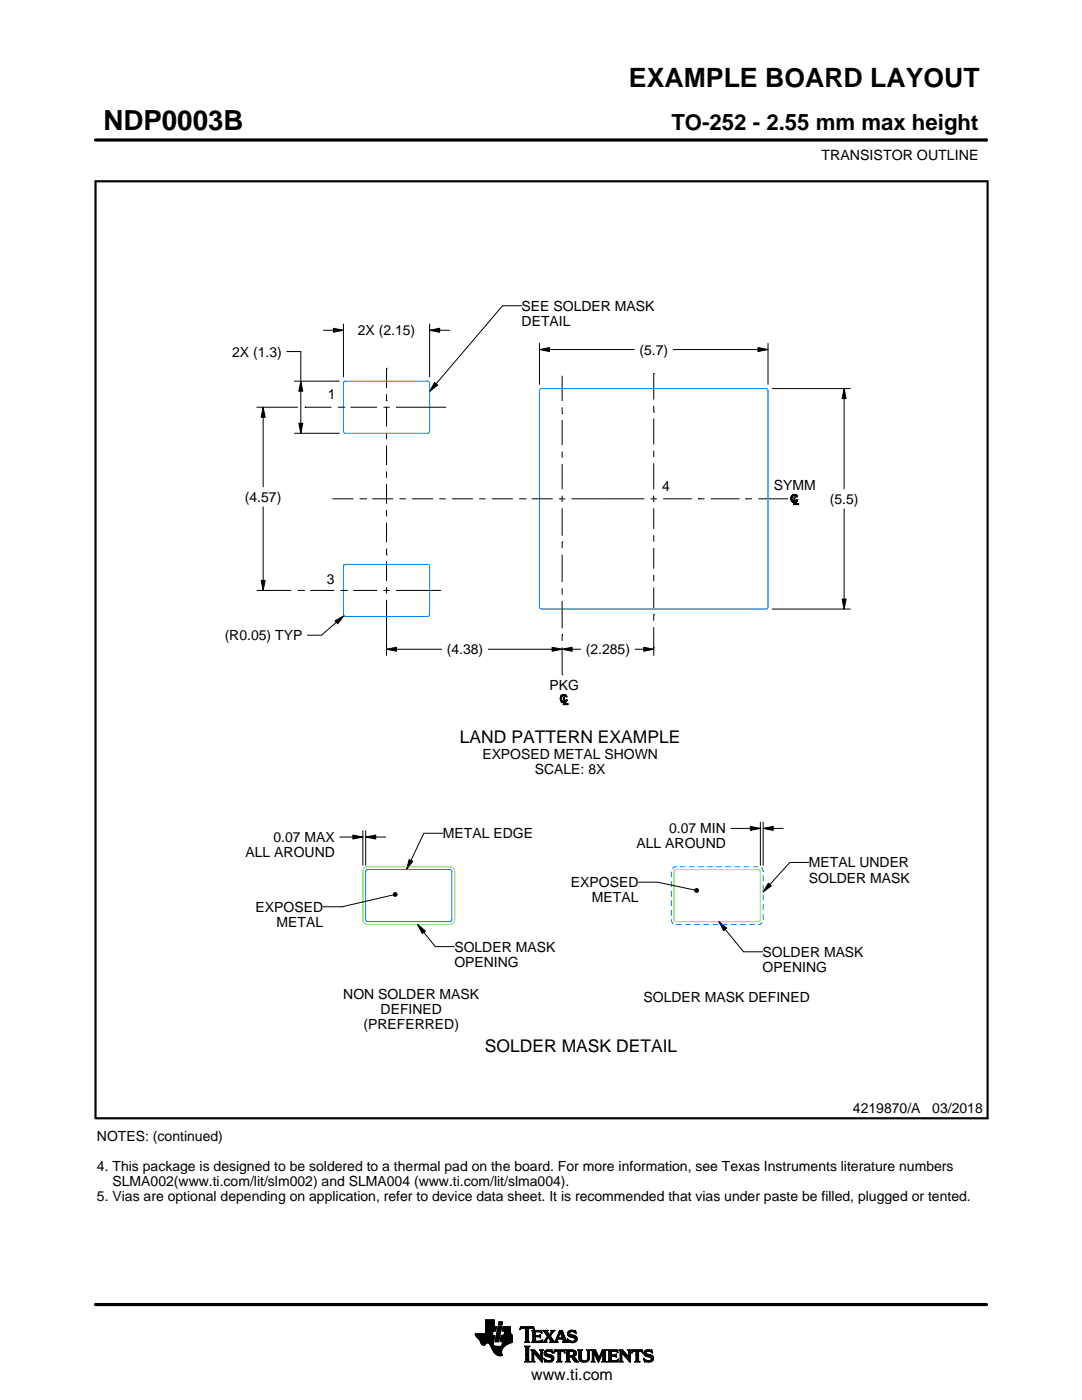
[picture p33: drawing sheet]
<svg xmlns="http://www.w3.org/2000/svg" width="216mm" height="279mm" viewBox="0 0 216 279" stroke-linecap="round" stroke-linejoin="round" font-family="sans-serif">
<defs><g id="words">
<text font-size="5.5" x="20.6" y="26">NDP0003B</text>
<text font-size="5.3" x="125.5" y="17.4">EXAMPLE BOARD LAYOUT</text>
<text font-size="4.4" x="134" y="26">TO-252 - 2.55 mm max height</text>
<g font-size="3.5">
<text x="91.8" y="148.3">LAND PATTERN EXAMPLE</text>
<text x="96.8" y="209.9">SOLDER MASK DETAIL</text>
</g>
<text font-size="3.2" x="106" y="275.3">www.ti.com</text>
<g font-size="2.8">
<text x="163.9" y="32">TRANSISTOR OUTLINE</text>
<text x="104.1" y="62">SEE SOLDER MASK</text>
<text x="104.1" y="65">DETAIL</text>
<text x="46.3" y="71.2">2X (1.3)</text>
<text x="71.4" y="66.9">2X (2.15)</text>
<text x="127.6" y="70.8">(5.7)</text>
<text x="65.4" y="79.7">1</text>
<text x="48.9" y="100.2">(4.57)</text>
<text x="132.1" y="97.9">4</text>
<text x="154.4" y="97.7">SYMM</text>
<text x="165.6" y="100.6">(5.5)</text>
<text x="65.2" y="116.6">3</text>
<text x="44.8" y="127.8">(R0.05) TYP</text>
<text x="89.1" y="130.6">(4.38)</text>
<text x="116.9" y="130.6">(2.285)</text>
<text x="109.6" y="137.6">PKG</text>
<text x="96.2" y="151.4">EXPOSED METAL SHOWN</text>
<text x="106.7" y="154.4">SCALE: 8X</text>
<text x="88.4" y="167.3">METAL EDGE</text>
<text x="133.5" y="166.3">0.07 MIN</text>
<text x="49" y="171">ALL AROUND</text>
<text x="54.6" y="168">0.07 MAX</text>
<text x="127" y="169.3">ALL AROUND</text>
<text x="161.4" y="173.1">METAL UNDER</text>
<text x="113.9" y="177.1">EXPOSED</text>
<text x="161.4" y="176.1">SOLDER MASK</text>
<text x="51" y="182">EXPOSED</text>
<text x="55.2" y="185">METAL</text>
<text x="118.1" y="180.1">METAL</text>
<text x="90.7" y="189.9">SOLDER MASK</text>
<text x="152.2" y="191">SOLDER MASK</text>
<text x="90.7" y="192.9">OPENING</text>
<text x="152.2" y="194">OPENING</text>
<text x="68.5" y="199.3">NON SOLDER MASK</text>
<text x="75.9" y="202.3">DEFINED</text>
<text x="128.4" y="200">SOLDER MASK DEFINED</text>
<text x="72.5" y="205.3">(PREFERRED)</text>
<text x="19.3" y="227.7">NOTES: (continued)</text>
<text x="170.2" y="222.2">4219870/A</text>
<text x="186" y="222.2">03/2018</text>
<text x="19.3" y="233.7">4. This package is designed to be soldered to a thermal pad on the board. For more information, see Texas Instruments literature numbers</text>
<text x="19.3" y="239.7">5. Vias are optional depending on application, refer to device data sheet. It is recommended that vias under paste be filled, plugged or tented.</text>
<text x="22.5" y="236.7">SLMA002(www.ti.com/lit/slm002) and SLMA004 (www.ti.com/lit/slma004).</text>
</g>
</g></defs>
<g fill="none" stroke="#000" stroke-width=".2">
<path d="M19.1 27.9h177.7M196.8 27.7v.5M57.2 70.2h2.8v16.3M58.8 76.1h8.9M60 76.1l.4 2h-.8zM64.5 65.9h4M66.5 65.5l2 .4-2 .4zM68.5 64.7v10.5M77.1 79.9h.1M77.1 73.5h.1M77.1 73.5v3.9M77.1 78.7v1.2"/>
<path d="M85.7 65.9l2-.4v.8zM85.7 64.7v10.5M85.7 65.9h4M86.7 76.3l.6 .5-1.6 1.3zM104.1 61h-3.8l-14.6 17.1M107.6 69.8l2-.4v.8zM107.6 68.5v8.2M107.6 69.8h19M112.2 75v5M130.4 74.5h.1M130.4 74.5v5.2M134.3 69.8h18.9"/>
<path d="M151.2 69.4l2 .4-2 .4zM153.2 68.5v8.2M154.1 77.6h15.6M168.4 77.6l.4 2h-.8zM168.4 77.6v20M51.3 81.3h8.1M52.5 81.3l.4 2h-.8zM52.5 81.3v15.9M58.8 86.5h8.9M59.6 84.5h.8l-.4 2zM60.8 81.3h.1M60.8 81.3h5.3"/>
<path d="M66.3 99.6h4.2M67.4 81.3h1.3M68.7 81.3h.1M69.9 81.3h5.3M71.8 99.6h1.2M73 99.6h.1M74.3 99.6h4.2M76.5 81.3h1.3M77.1 81.2v3.9M77.1 86.4v1.2M77.1 88.9v3.9M77.1 94.1v1.3"/>
<path d="M77.1 96.6v3.9M79 81.3h10M79.7 99.6h1.3M82.2 99.6h4.2M87.7 99.6h1.2M90.2 99.6h4.2M95.6 99.6h1.3M98.1 99.6h4.2M103.6 99.6h1.2M104.8 99.6h.1M106.1 99.6h4.2M111.5 99.6h1.3"/>
<path d="M112.2 82.5h.1M112.2 81.3v1.2M112.2 83.8v5M112.2 90.1v1.3M112.2 92.6v5.1M112.2 98.9v1.3M114.1 99.6h14.5M129.8 99.6h1.3M130.4 82.2h.1M130.4 81v1.2M130.4 83.5v5.2M130.4 90v1.2"/>
<path d="M130.4 92.5v5.2M130.4 98.9v1.3M132.3 99.6h5.8M139.3 99.6h.1M139.3 99.6h1.3M141.8 99.6h5.7M148.8 99.6h.1M148.8 99.6h1.3M151.3 99.6h5.7M157 99.6h.1M157.8 99.5h.2zM157.8 99.6h.2z"/>
<path d="M157.8 99.5l.2-.1zM157.8 99.6l.2-.1v.1zM157.8 99.4l.2-.1zM157.8 99.7l.2-.1 .1 .1zM157.8 99.7h.3zM157.8 99.4h.2l-.2 .1zM157.8 99.2h.3zM157.8 99.2l.2 .1-.2 .1zM157.9 99.8h.2zM157.9 99.2h.2zM157.9 99.2l.2-.1zM157.9 99.8l.2-.1v.1z"/>
<path d="M157.9 99.9h.2zM157.9 99.1l.3-.1zM157.9 99.1h.2l-.2 .1zM157.9 100h.3zM158 99l.3-.1zM158 99h.2zM158 98.9h.5zM158 98.9h.3zM158 98.9h.4zM158.1 98.8h.8zM158.2 98.8h.6zM158.2 98.8h.7z"/>
<path d="M158.2 98.7h.6zM158.3 98.7h.5zM158.3 98.7h.4zM158.4 99.2h.2l-.2 .9zM158.4 98.7h.3zM158.5 98.9l.4-.1zM158.6 98.9h.4zM158.6 99.2v.9h-.2zM158.7 98.9h.3zM158.8 98.9h.3zM158.8 99h.3zM158.9 99.9l.2 .1z"/>
<path d="M158.9 99h.2zM158.9 99.9h.2zM158.9 99.1h.2zM158.9 99.9l.3-.1zM159 99.8h.2zM159 99.7l.2 .1zM51.3 117.8h6.8M52.1 115.8h.8l-.4 2zM52.5 101.2v16.6M53.3 117.8h.1M59.4 117.8h1.2M60.6 117.8h.1"/>
<path d="M61.9 117.8h4.8M67.9 117.8h1.3M69.2 117.8h.1M70.5 117.8h4.7M76.5 117.8h1.3M77.1 110.8h.1M77.1 101.8v1.3M77.1 104.3v3.9M77.1 109.5v1.3M77.1 112v3.9M77.1 117.2v1.3M77.1 119.7v11.1"/>
<path d="M79 117.8h9M112.2 108.2h.1M112.2 101.4v5.5M112.2 108.2v1.2M112.2 110.7v5.5M112.2 117.4v1.3M112.2 119.9v5.5M130.4 101.4v4.2M130.4 106.8v1.3M130.4 109.3v4.2M130.4 114.7v1.3M130.4 117.3v4.1"/>
<path d="M158 100h.3zM158 100.1h.3zM158.1 100.2l.9-.1zM158.1 100.2h.8zM158.1 100.2l.3-.1zM158.1 100.2l.5-.1zM158.2 100.2h.7zM158.2 100.2h.6zM158.3 100.3l.5-.1zM158.3 100.3h.4zM158.4 100.3h.3zM158.4 100.7l1-.2v.2z"/>
<path d="M158.4 100.7l.2-.2h.8zM158.4 100.3h.2l-.2 .4zM158.6 100.1h.4zM158.6 100.3v.2l-.2 .2zM158.7 100.1h.3zM158.7 100.1l.4-.1zM158.8 100h.3zM168 119.6h.8l-.4 2zM168.4 101.6v20M66.8 123.9l1.8-1-1.2 1.6zM68.6 122.9l-4.5 3.9h-2.8M77.1 129.6l2-.4v.8z"/>
<path d="M77.1 129.6h11M97.4 129.6h18.5M110.2 129.2l2 .4-2 .4zM111.8 139.4h.2zM111.8 139.5h.2zM111.8 139.4l.2-.1zM111.8 139.5l.2-.1v.1zM111.8 139.3l.2-.1zM111.8 139.6l.2-.1v.2zM111.8 139.6l.2 .1zM111.8 139.3h.2l-.2 .1zM111.8 139.7h.2z"/>
<path d="M111.8 139.2l.2-.1zM111.8 139.2h.2l-.2 .1zM111.8 139.7l.3 .1zM111.8 139.1h.2zM111.8 139.1h.3zM111.8 139.7h.2l.1 .1zM111.8 139.1l.3-.1zM111.9 139.8h.2zM111.9 139l.3-.1zM111.9 139h.2zM111.9 139h.2l-.3 .1zM111.9 139.9h.3z"/>
<path d="M111.9 138.9l.4-.1zM111.9 138.9h.3zM112 139.9l.2 .1zM112 138.8h.4zM112 138.8h.3zM112.1 138.8l.8-.1zM112.1 138.7h.7zM112.1 138.7h.8zM112.2 129.6l2-.4v.8zM112.2 126.7h.1M112.2 134.6h.1M112.2 126.7v1.2"/>
<path d="M112.2 129.2v5.4M112.2 138.7h.6zM112.2 138.7l.5-.1zM112.3 138.6h.4zM112.3 138.6h.3zM112.4 139.1h.2l-.2 .9zM112.4 138.6h.2zM112.4 138.8l.5-.1zM112.5 138.8l.4-.1zM112.6 138.8h.4zM112.6 139.1v.9h-.2zM112.7 138.8h.3z"/>
<path d="M112.7 140l.4-.1zM112.8 138.9h.2zM112.8 140l.3-.1zM112.8 138.9l.3 .1zM112.9 139.9h.2zM112.9 139h.2zM112.9 139.9l.2-.1zM112.9 139l.2 .1zM112.9 139.8h.2zM112.9 139.8l.3-.1zM112.9 139.7h.3zM113 139.6l.2 .1z"/>
<path d="M126.7 129.6h3.7M128.4 129.2l2 .4-2 .4zM130.4 122.6h.1M130.4 129.3h.1M130.4 122.6v1.3M130.4 125.2v5.6M154.1 121.6h15.6M112 140h.3zM112.1 140.1h.9zM112.1 140.1h.8zM112.1 140.1l.3-.1zM112.1 140.1l.5-.1z"/>
<path d="M112.2 140.1h.7zM112.2 140.1l.6 .1zM112.3 140.2h.5zM112.3 140.2h.4zM112.4 140.2h.3zM112.4 140.6l1-.1v.1zM112.4 140.6l.2-.1h.8zM112.4 140.2h.2l-.2 .4zM112.6 140h.4zM112.6 140.2v.3l-.2 .1zM112.7 140h.3zM67.8 167h4.6"/>
<path d="M70.4 166.6l2 .4-2 .4zM72.4 165.8v6.9M73 167l2-.4v.8zM73 165.8v6.9M73 167h4M78.5 178.6l-10.2 2.4h-3.8M78.5 178.3l.3-.2 .3 .1 .2 .3-.2 .3-.3 .1-.3-.2zM81.6 171.6l.8 .3-1.3 1.6zM88.4 166.3h-3.8l-3.5 7.2M127.4 176.1h3.8l7.4 1.5M138.6 177.5l.3-.2 .4 .1 .1 .3-.1 .3-.4 .1-.3-.2zM145.8 165.3h5.9"/>
<path d="M149.7 164.9l2 .4-2 .4zM151.7 164.1v8.6M152.3 165.3l2-.4v.8zM152.3 164.1v8.6M152.3 165.3h4M153.3 176.3l.6 .5-1.6 1.2zM161.4 172.1h-3.8l-5.3 5.9M83.3 184.5l1.6 1.3-.6 .5zM83.3 184.5l3.6 4.4h3.8M143.4 183.9l1.6 1.3-.6 .5zM143.4 183.9l5 6.1h3.8M94.8 266.2h3.5"/>
<path d="M94.8 266.3h3.5M94.9 266.4h3.3M94.9 266.5h3.8l-.2 1.2M94.9 266.5h3.8M95 266.6h3.7M95 266.7h3.7M95.1 266.8h3.6M95.2 266.9h3.4M95.3 267h3.3M95.4 267.1h3.2M95.5 267.2h3.1M95.6 267.3h3"/>
<path d="M95.7 267.4h2.8M95.7 267.5h2.8M95.8 267.6h2.7M95.8 267.7h2.7M95.9 267.8h2.6M95.9 267.9h2.5M95.9 268h2.5M96 268h1.1M96 268.1h1M96.1 268.2h.8M96.1 268.3h.7M96.2 268.4h.6"/>
<path d="M96.3 268.4h.4M96.9 266.1h1.4M96.9 266h1.4M96.9 265.9h1.4M96.9 265.8h1.5M96.9 265.7h1.5M96.9 264.7l2.2 .1-.2 .9h-.5l-.2 .8M96.9 265.6h2M96.9 265.5h2M96.9 265.4h2M96.9 265.3h2.1M96.9 265.2h2.1"/>
<path d="M96.9 265.1h2.1M96.9 265h2.1M96.9 264.9h2.1M96.9 264.8h2.2M96.9 264.6h1.7M96.9 264.5h1.7M96.9 264.4h1.7M96.9 264.3h1.7M96.9 264.2h1.7M96.9 264.1h1.7M96.9 264h1.7M96.9 263.9h1.7"/>
<path d="M96.9 263.8h1.7M96.9 263.7h1.7M96.9 263.6h1.7M96.9 263.5h1.7M96.9 263.4h1.7M97.5 268h.9M97.6 268.1h.8M97.7 268.2h.7M97.7 268.3h.7M97.8 268.4h.6M97.9 268.5h.6M97.9 268.6h.7"/>
<path d="M98 268.7h1.1M98 268.8h2.6M98 268.8h2.5M98.1 268.9h2.3M98.1 269h2.3M98.1 269.1h2.2M98.2 269.2h2.1M98.2 269.2h2M98.2 269.3h2M98.3 269.4h1.9M98.3 269.5h1.8M98.4 269.6h1.7"/>
<path d="M98.4 268v.4l.3 .2 2 .1M98.5 269.7h1.6M98.5 267.7l-.1 .3M98.5 269.8h1.6M98.6 269.9h1.5M98.6 264.8v-1.4h-1.7v2.8h-2.1l.1 .3 .7 .8 .7 1.1 .3 .1 .6-.5 .4 .1 1 1.8 .8 .6h.8l-.1-1 .8-1M98.6 270h1.5M98.7 270h1.4M98.8 270.1h1.3M98.8 267.7h.7M98.8 267.6h.7M98.8 267.5h.7"/>
<path d="M98.9 270.2h1.2M98.9 267.4h.7M98.9 267.3h.7M98.9 267.2h.7M98.9 267.1h.7M98.9 267h.7M98.9 270.3h1.3M99 266.9h.6M99 266.9h.7M99 266.8h.7M99 266.7h.7M99 266.6h.7"/>
<path d="M99 266.5h.7M99.1 270.4h1.1M99.1 266.4h.7M99.1 266.3h.7M99.1 266.2h.7M99.1 266.1h.7M99.1 266h.7M99.2 265.9h.7M99.2 265.8h.7M99.2 270.4h1M99.2 265.7h.7M99.2 265.6h.7"/>
<path d="M99.2 265.5h.7M99.3 265.4h.6M99.3 265.4h.7M99.3 265.3h.7M99.3 265.2h.7M99.3 265.1h.7M99.3 265h.7M99.4 270.5h.8M99.4 264.9h.7M99.4 264.8h.7M99.4 264.8h.7l-.6 3h-.7zM99.4 264.5l.2-.7h.7l-.2 .7h-.7"/>
<path d="M99.5 264.4h.6M99.5 264.3h.7M99.5 264.2h.7M99.5 264.1h.7M99.5 264h.7M99.5 263.9h.7M99.6 263.8h.7M99.8 270.6h.1M99.8 267.7h2.4M99.8 267.6h2.4M99.8 267.5h2.4M99.9 267.4h2.3"/>
<path d="M99.9 267.3h2.3M99.9 267.2h2.3M99.9 267.1h2.3M99.9 267h2.3M99.9 266.9h2.3M100 266.9h2.2M100 266.8h2.2M100 266.7h2.2M100 266.6h2.2M100 266.5h2.2M100.1 268.6h.7M100.2 268.5h.7"/>
<path d="M100.2 268.4h.8M100.2 268.4h.9M100.2 268.3h1M100.2 268.2h1.2M100.2 265.6h1.6M100.2 268.1h1.4M100.2 265.5h1.6M100.2 268h1.6M100.3 265.4h1.5M100.3 268h1.7M100.3 267.9h1.9M100.3 265.3h1.5"/>
<path d="M100.3 267.8h1.9M100.3 265.2h1.5M100.3 265.1h1.5M100.3 265h1.5M100.4 264.9h1.4M100.4 264.8h1.4M100.6 266.5l.1-.8h-.5l.2-.9h1.4l.1 1.1 .3 .6v1.4l-1.3 .6M100.6 266.4h1.5M100.6 266.3h1.4M100.6 266.2h1.4M100.6 266.1h1.3M100.7 266h1.2"/>
<path d="M100.7 265.9h1.2M100.7 265.8h1.1M100.7 265.7h1.1M102.2 266.5h-2.2l-.2 1.1 .5 .2-.2 .9M103.7 265.3h.1M103.8 265.2h.2M103.8 265h2.8M103.8 264.9h2.7M103.9 264.8h2.6M104.7 267.8h1M104.7 271.8h1.1M104.7 268.7h1"/>
<path d="M104.8 267.7h.7M104.8 271.7h.8M104.9 265.2h.6M104.9 268.9h.6M104.9 267.6h.6M104.9 267.5l-.2 .3M104.9 267.5h.6M104.9 267.4h.6M104.9 267.3h.6M104.9 267.2h.6M104.9 267.1h.6M104.9 267h.6"/>
<path d="M104.9 266.8h.6M104.9 266.7h.6M104.9 266.6h.6M104.9 266.5h.6M104.9 266.4h.6M104.9 266.3h.6M104.9 266.2h.6M104.9 266.1h.6M104.9 265.9h.6M104.9 265.8h.6M104.9 265.7h.6M104.9 265.6h.6"/>
<path d="M104.9 265.5h.6M104.9 265.4h.6M104.9 265.3h.6M104.9 271.5h.6M104.9 269h.6M104.9 271.4h.6M104.9 271.4v-2.4l-.2-.4h1.1l-.3 .4v2.4M104.9 271.4l-.2 .4h1.1l-.3-.4M104.9 271.3h.6M104.9 271.2h.6M104.9 271.1h.6M104.9 271h.6"/>
<path d="M104.9 270.9h.6M104.9 270.8h.6M104.9 270.6h.6M104.9 270.5h.6M104.9 270.4h.6M104.9 270.3h.6M104.9 270.2h.6M104.9 270.1h.6M104.9 270h.6M104.9 269.9h.6M104.9 269.8h.6M104.9 269.6h.6"/>
<path d="M104.9 269.5h.6M104.9 269.4h.6M104.9 269.3h.6M104.9 269.2h.6M104.9 269.1h.6M105.5 267.5l.2 .3M105.5 267.5v-2.3l.7-.1 .4 .3-.1-.6h-2.6l-.1 .6 .4-.3 .7 .1v2.3M105.7 267.8h-1M105.9 271.8h.8M105.9 269.4h.8M106.1 269.5h.7M106.1 267.8h2"/>
<path d="M106.1 271.7h.5M106.2 269.6h.7M106.2 271.5h.3M106.2 265.6h1.8M106.2 269.8h.8M106.2 271.4h.3M106.2 271.4l-.3 .4h.8l-.2-.4M106.2 271.3h.3M106.2 271.2h.3M106.2 271.1h.3M106.2 271h.3M106.2 270.9h.3"/>
<path d="M106.2 270.8h.3M106.2 270.6h.3M106.2 270.5h.3M106.2 270.4h.3M106.2 270.3h.3M106.2 270.2h.3M106.2 270.1h.3M106.2 270h1M106.2 269.9h.9M106.2 269.8v1.6M106.2 269.8l-.3-.4h.8l1.2 1.4M106.3 267.7h1.8"/>
<path d="M106.3 265.7h1.8M106.3 267.6h.6M106.3 265.8h.6M106.3 267.5l-.2 .3M106.3 267.5h.5M106.3 267.4h.5M106.3 267.3h.5M106.3 267.2h.5M106.3 267.1h.5M106.3 267h.5M106.3 266.8h.5M106.3 266.7h1.6"/>
<path d="M106.3 266.6h1.6M106.3 266.5h.5M106.3 266.4h.5M106.3 266.3h.5M106.3 266.2h.5M106.3 266.1h.5M106.3 265.9h.5M106.4 265.2h.2M106.5 270h.1M106.5 270v1.4M106.5 265.3h.1M106.6 270.1h.7"/>
<path d="M106.7 270.2h.7M106.8 270.3h.7M106.8 265.9l.2-.1h.6l.6 .2-.2-.5h-1.9l.2 .3v1.7M106.8 265.9v.6h.8l.3-.2v.7M106.9 270.4h.7M107 270.5h.7M107.1 270.6h.7M107.2 270.8h1M107.3 270.9h.9M107.4 271h.8M107.5 271.1h.7M107.6 271.2h.6"/>
<path d="M107.6 266.5h.3M107.7 271.3h.5M107.7 269.4h.7M107.7 266.8h.2M107.7 267.6h.5M107.8 266.4h.1M107.8 271.4h.4M107.8 267h.1M107.8 265.8h.3M107.8 269.5h.5M107.9 271.5h.3M107.9 269.6h.3"/>
<path d="M107.9 267l-.3-.2h-.8l.1 .8h.9l.5-.2M107.9 269.8h.3M107.9 270.6h.3M107.9 270.5h.3M107.9 270.4h.3M107.9 270.3h.3M107.9 270.2h.3M107.9 270.1h.3M107.9 270h.3M107.9 269.9h.3M107.9 269.8v1M107.9 269.8l-.2-.4h.7l-.2 .4"/>
<path d="M108 271.7h.2M108 265.9h.1M108 267.5h.2M108.1 271.8h.1M108.1 266.1h.1M108.2 267.4h.1M108.2 269.8v2.1l-1.7-1.9M108.2 267.8h.9M108.3 267.4l-.2 .5-2-.1M108.3 265.6h1M108.5 267.7h.5M108.5 271.1l.8 .4h.5l.2-.1-.1-.4-1-.4-.3-.3 .1-.7 .7-.2 .6 .1 .2-.1 .1 .6-.9-.3-.3 .1-.1 .3 1.3 .4 .2 .6"/>
<path d="M108.5 271.1h.1M108.5 265.7h.7M108.5 271.2h.2M108.6 271.3h.2M108.6 270.1h.4M108.6 270h.4M108.6 270.2h.6M108.6 267.6h.4M108.6 271.4h.4M108.6 269.9h.4M108.6 270.3h1M108.6 265.8h.7"/>
<path d="M108.6 271.5h.8M108.6 269.8h.5M108.7 271.7h1.5M108.7 270.4h1.3M108.7 267.5h.3M108.7 271.8h.1M108.7 265.9h.6M108.7 269.6h1.5M108.8 267.4h.3M108.8 270.5h1.5M108.8 266.1h.6M108.8 269.5h1.4"/>
<path d="M108.8 267.3h.4M108.9 266.2h.6M108.9 267.2h.4M108.9 266.3h.6M108.9 270.6h1.5M109 267.1h.3M109 266.4h1M109.1 271.8h.9M109.1 269.4h.7M109.1 267h.9M109.1 266.5h.8M109.1 267.8h-.9"/>
<path d="M109.2 266.8h.8M109.2 266.6h.6M109.2 266.7h.7M109.2 266.7l-.6 .9-.4 .2M109.3 270.8h1.1M109.5 267.1h.6M109.6 267.2h.6M109.7 271.5h.7M109.7 267.3h.6M109.7 267.8l.2-.2-.5-.7-.4 .8 .1 .1M109.7 267.8h1.6M109.7 266.3h.4"/>
<path d="M109.7 267.4h.6M109.8 270.9h.7M109.8 266.2h.3M109.8 266.6l.9 1.2 1-2.3h.5l.8 2.1 .3 .2M109.8 267.5h.6M109.9 266.1h.3M109.9 269.8h.4M109.9 267.6h.6M109.9 267.7h.7M109.9 271.4h.5M109.9 265.9h.4M110 271h.5"/>
<path d="M110 265.6h.7M110 265.9l-.4 .5-.4-.6 .2-.3h-1.1l.9 1.2M110 265.9l.1-.2-.2-.2h.8l-.9 1.1M110 271.3h.5M110 265.8h.4M110 271.1h.5M110 271.2h.5M110.1 269.4h.1M110.1 265.7h.4M110.1 269.9h.2M110.2 270h.1M110.5 270h.1"/>
<path d="M110.5 269.9h.2M110.5 271.1l-.2 .5-.8 .3-.6-.2-.2 .1-.2-.7M110.5 269.8h.3M110.6 269.6h2.1M110.6 269.5h2M110.6 269.4h2M110.7 267.7h.5M110.8 267.6h.4M110.9 267.5h.3M110.9 267.4h.3M111 267.3h.3M111 267.2h1.8"/>
<path d="M111 267.1h1.8M111.1 267h.3M111.1 271.8h1M111.1 266.8h.4M111.2 266.7h.3M111.2 267.5l.1-.2h1l.1 .2M111.2 267.5v.3h.1M111.2 266.6h.3M111.3 266.5h.3M111.3 271.7h.6M111.3 266.4h.3M111.3 271.5h.6"/>
<path d="M111.3 267.8h-1.6M111.3 269.8h.6M111.4 266.3h.3M111.4 271.4h.5M111.4 271.4l-.1-1.7h-.4l-.4 .4 .2-.7h1.9l.1 .7-.3-.4h-.5v1.7M111.4 270.5h.5M111.4 270.4h.5M111.4 270.3h.5M111.4 270.2h.5M111.4 270.1h.5M111.4 270h.5M111.4 269.9h.5"/>
<path d="M111.4 271.4l-.3 .4h1l-.2-.4M111.4 271.3h.5M111.4 271.2h.5M111.4 271.1h.5M111.4 271h.5M111.4 270.9h.5M111.4 270.8h.5M111.4 270.6h.5M111.4 266.2h.3M111.4 266.1h.4M111.5 265.9h.9M111.5 265.8h.8"/>
<path d="M111.6 265.7h.7M111.6 265.6h.6M111.8 265.9l.4 1.1h-.8zM111.9 266.1h.5M111.9 266.2h.5M111.9 266.3h.6M112 266.4h.5M112 266.5h.6M112.1 266.6h.5M112.1 266.7h.6M112.1 266.8h.6M112.2 267h.5"/>
<path d="M112.2 267.8h1.1M112.3 267.3h.6M112.3 267.4h.6M112.4 267.5h.6M112.4 267.5v.3h-.2M112.4 269.8h.3M112.4 267.6h.6M112.4 267.7h.7M112.6 269.9h.1M112.6 270h.2M112.8 271.8h1M112.8 269.4h1.6"/>
<path d="M113 269.5h1.7M113 271.7h.7M113 269.6h1.9M113 271.5h.6M113 269.8h.6M113 271.4h.6M113 271.4l-.2 .4h1l-.2-.4M113 271.3h.6M113 271.2h.6M113 271.1h.6M113 271h.6M113 270.9h.6"/>
<path d="M113 270.8h1.5M113 270.6h1.6M113 270.5h1.8M113 270.4h.6M113 270.3h.6M113 270.2h.6M113 270.1h.6M113 270h.6M113 269.9h.6M113 269.8v1.6M113 269.8l-.2-.4h1.4l.6 .2 .2 .3v.4l-.2 .3-.4 .1M113.2 267.3h.2"/>
<path d="M113.2 267.4h.3M113.2 266.2h.5M113.2 266.3h.6M113.2 266.1h.5M113.3 267.5h.3M113.3 267.8h-1.1M113.3 266.4h.9M113.3 265.9h.4M113.3 267.6h.6M113.3 266.5h1.3M113.3 267.7h1.6M113.3 265.8h.5"/>
<path d="M113.3 267.8h.2M113.4 266.6h1.5M113.4 265.7h1.5M113.4 265.7l.5-.2 .7 .1 .2-.1 .1 .7-.7-.4h-.4l-.1 .3 .1 .2 .9 .2 .4 .3 .1 .5-.3 .5-.6 .2-.7-.2-.2 .1-.2-.7 .9 .5 .5-.1 .1-.3-.2-.3-1.1-.4-.2-.4zM113.5 266.7h1.5M113.5 265.6h1.4M113.6 271.4v-.6h.4l.7 1h.8M113.6 269.9l.1-.2 .7 .2v.4l-.4 .2M113.6 269.9v.6M113.7 267.8h1.1M113.8 266.8h1.3M113.8 265.5h.6"/>
<path d="M114 268h.4M114.1 270.9h.6M114.2 271h.6M114.2 271.1h.7M114.3 271.2h.6M114.3 267h.8M114.3 269.8h.7M114.3 270.4h.6M114.4 271.3h.6M114.4 270.7l1.1 1.1M114.4 270.7h.1M114.4 271.4h.7"/>
<path d="M114.4 269.9h.6M114.4 270.3h.6M114.5 267.6h.5M114.5 270.2h.5M114.5 270h.5M114.5 265.8h.4M114.5 270.1h.5M114.5 271.5h.7M114.6 271.7h.7M114.6 267.1h.6M114.6 267.5h.5M114.7 267.2h.5"/>
<path d="M114.7 267.4h.5M114.7 265.9h.3M114.7 267.3h.5M114.7 271.8h.8M114.8 266.1h.2M114.9 266.2h.1M115.3 269.4h.9M115.4 269.5h.7M115.5 269.6h.5M115.5 269.8h.5M115.5 269.8v1.4l.4 .5 .6 .2 .7-.1 .3-.3 .1-.5M115.5 271h.5"/>
<path d="M115.5 270.9h.5M115.5 270.8h.5M115.5 270.6h.5M115.5 270.5h.5M115.5 270.4h.5M115.5 270.3h.5M115.5 270.2h.5M115.5 270.1h.5M115.5 270h.5M115.5 269.9h.5M115.5 269.8l-.2-.4h.9l-.2 .4M115.5 271.1h.5"/>
<path d="M115.5 271.2h.5M115.5 271.3h.6M115.6 271.4h.6M115.7 271.5h.8M115.8 271.7h1.5M116 271l.2 .4 .5 .2 .4-.2 .2-.4M116 269.8v1.2M116 271.8h1.1M116.8 271.5h.6M117 269.4h.8M117.1 271.4h.4M117.2 269.5h.5"/>
<path d="M117.2 271.3h.4M117.2 269.6h.4M117.2 271.2h.4M117.2 271.1h.4M117.3 269.8h.3M117.3 271h.3M117.3 270.9h.3M117.3 270.8h.3M117.3 270.6h.3M117.3 270.5h.3M117.3 270.4h.3M117.3 270.3h.3"/>
<path d="M117.3 270.2h.3M117.3 270.1h.3M117.3 270h.3M117.3 269.9h.3M117.6 269.8l.2-.4h-.8l.2 .3 .1 1.3M117.6 269.8v1.2M118 271.8h.7M118 269.4h.8M118.1 269.5h.8M118.1 271.7h.5M118.2 269.6h.7M118.2 271.5h.3"/>
<path d="M118.2 269.8h.8M118.2 271.4h.3M118.2 269.8l-.2-.4h.8l.7 1.6 .7-1.6h.9l-.3 .4M118.2 271.4l-.2 .4h.7l-.2-.4M118.2 271.3h.3M118.2 271.2h.3M118.2 271.1h.3M118.2 271h.3M118.2 270.9h.3M118.2 270.8h.3M118.2 270.6h.3M118.2 270.5h.3"/>
<path d="M118.2 270.4h.3M118.2 270.3h.3M118.2 270.2h.3M118.2 270.1h.3M118.2 270h.9M118.2 269.9h.8M118.2 269.8v1.6M118.6 270.1h.5M118.6 270.2h.6M118.7 270.3h.5M118.7 270.4h.6M118.8 270.5h.5"/>
<path d="M118.8 270.6h.6M118.9 270.8h.5M118.9 270.9h.6M119 271h.8M119 271.1h.8M119.1 271.2h.6M119.1 271.3h.6M119.2 271.4h.4M119.2 271.5h.4M119.3 271.7h.2M119.3 271.8h.2M119.6 270.9h.3"/>
<path d="M119.6 270.8h.3M119.7 270.6h.3M119.7 270.5h.3M119.8 270.4h.3M119.8 270.3h.3M119.9 270.2h.3M119.9 270.1h.3M120 270h.8M120 269.9h.8M120 269.8h.8M120.1 271.8h1M120.1 269.6h.7"/>
<path d="M120.1 269.5h.8M120.2 269.4h.9M120.2 271.7h.7M120.3 271.5h.5M120.3 271.4h.5M120.3 271.4l-.2 .4h1l-.3-.4M120.3 271.4v-1.5l-.9 2-.9-2v1.5M120.3 271.3h.5M120.3 271.2h.5M120.3 271.1h.5M120.3 271h.5M120.3 270.9h.5"/>
<path d="M120.3 270.8h.5M120.3 270.6h.5M120.3 270.5h.5M120.3 270.4h.5M120.3 270.3h.5M120.3 270.2h.5M120.3 270.1h.5M120.8 269.8v1.6M121.2 271.8h2M121.2 269.4h1.9M121.4 269.5h1.8M121.4 271.7h1.9"/>
<path d="M121.5 269.6h1.7M121.5 271.5h1.8M121.5 269.8h.5M121.5 271.4h.5M121.5 269.8l-.3-.4h1.9l.2 .6M121.5 269.9h.5M121.5 269.8v1.6M121.5 271.3h.5M121.5 271.2h.5M121.5 271.1h.5M121.5 271h.5M121.5 270.9h.5"/>
<path d="M121.5 270.8h.5M121.5 270.6h1.5M121.5 270.5h1.5M121.5 270.4h1.5M121.5 270.3h.5M121.5 270.2h.5M121.5 270.1h.5M121.5 270h.5M122.6 270.4l.4-.2v.7l-.2-.2h-.8v.7l.2 .1M122.9 270.8h.1M122.9 270.3h.1M123 269.8h.3"/>
<path d="M123.1 271.4h.3M123.2 269.9h.1M123.3 270h.1M123.3 270l-.4-.3h-.8l-.1 .7M123.3 271.3h.1M123.4 271.2h.1M123.4 271.2l-.2 .6h-2l.3-.4M123.4 271.2l-.3 .3h-.4M123.5 271.8h.8M123.5 269.4h.7M123.6 269.5h.7M123.7 271.7h.5"/>
<path d="M123.7 269.6h.7M123.7 271.5h.4M123.7 269.8h.8M123.7 271.4h.4M123.7 271.4l-.2 .4h.8l-.2-.4M123.7 271.3h.4M123.7 271.2h.4M123.7 271.1h.4M123.7 271h.4M123.7 270.9h.4M123.7 270.8h.4M123.7 270.6h.4"/>
<path d="M123.7 270.5h.4M123.7 270.4h.4M123.7 270.3h.4M123.7 270.2h.4M123.7 270.1h.4M123.7 270h1M123.7 269.9h.9M123.7 269.8v1.6M123.7 269.8l-.2-.4h.7l1.2 1.4 .1-1M124.1 270v1.4M124.1 270h.1M124.2 270.1h.6"/>
<path d="M124.2 270.2h.7M124.3 270.3h.7M124.4 270.4h.7M124.5 270.5h.7M124.6 270.6h.7M124.7 270.8h1.1M124.8 270.9h1M124.9 271h.9M125 271.1h.8M125.1 271.2h.7M125.2 271.3h.6M125.2 269.4h.8"/>
<path d="M125.3 271.4h.5M125.4 269.5h.5M125.4 271.5h.4M125.4 269.6h.4M125.5 269.8h.3M125.5 269.8l-.3-.4h.8l-.2 .4M125.5 270.4h.3M125.5 270.3h.3M125.5 270.2h.3M125.5 270.1h.3M125.5 270h.3M125.5 269.9h.3"/>
<path d="M125.5 270.6h.3M125.5 270.5h.3M125.5 271.7h.3M125.6 271.8h.2M125.8 269.8v2.1l-1.7-1.9M126 270h.1M126.1 269.9h.1M126.1 269.8h.3M126.1 269.6h2.1M126.2 269.5h2M126.2 269.4h2M126.6 271.8h1.1"/>
<path d="M126.9 271.7h.6M126.9 271.5h.5M126.9 269.8h.5M126.9 271.4h.5M126.9 271.4v-1.7h-.5l-.3 .4 .1-.7h1.9l.2 .7-.4-.4h-.5v1.7M126.9 270.5h.5M126.9 270.4h.5M126.9 270.3h.5M126.9 270.2h.5M126.9 270.1h.5M126.9 270h.5M126.9 269.9h.5"/>
<path d="M126.9 271.4l-.3 .4h1.1l-.3-.4M126.9 271.3h.5M126.9 271.2h.5M126.9 271.1h.5M126.9 271h.5M126.9 270.9h.5M126.9 270.8h.5M126.9 270.6h.5M128 269.8h.3M128.1 269.9h.2M128.2 270h.1M128.4 271.1h.1"/>
<path d="M128.4 271.2h.2M128.5 271.3h.2M128.5 270.1h.4M128.5 270h.4M128.5 270.2h.6M128.5 271.4h.4M128.5 269.9h.4M128.5 270.3h1M128.5 271.5h.8M128.5 269.8h.5M128.6 271.7h1.5M128.6 270.4h1.3"/>
<path d="M128.6 271.8h.1M128.6 269.6h1.5M128.7 270.5h1.5M128.7 269.5h1.4M128.8 270.6h1.5M128.9 271.8h1M129 269.4h.7M129.1 270.8l-.6-.4 .1-.7 .5-.3 .8 .1 .2-.1 .1 .7-.8-.4-.4 .1-.1 .2 1.3 .5 .2 .6M129.1 270.8l.7 .2v.4l-.6 .1-.8-.4M129.2 270.8h1.1M129.6 271.5h.7M129.6 270.9h.8"/>
<path d="M129.8 269.8h.4M129.8 271.4h.5M129.9 271h.5M129.9 271.3h.5M129.9 271.1h.5M129.9 271.2h.5M129.9 269.4h.2M130 269.9h.2M130.1 270h.1M130.4 271.1l-.3 .5-.7 .3-.6-.2-.2 .1-.2-.7"/>
</g>
<g fill="#000">
<path d="M60 76.1l.4 2h-.8zM66.5 65.5l2 .4-2 .4zM85.7 65.9l2-.4v.8zM86.7 76.3l.6 .5-1.6 1.3zM107.6 69.8l2-.4v.8zM151.2 69.4l2 .4-2 .4zM168.4 77.6l.4 2h-.8zM52.5 81.3l.4 2h-.8zM59.6 84.5h.8l-.4 2zM157.8 99.5l.2-.1zM157.8 99.6l.2-.1v.1zM157.8 99.4l.2-.1z"/>
<path d="M157.8 99.7l.2-.1 .1 .1zM157.8 99.2h.3zM157.9 99.2l.2-.1zM157.8 99.7h.3zM157.9 99.8l.2-.1v.1zM157.9 99.9h.2zM157.9 99.1l.3-.1zM157.9 100h.3zM158 99l.3-.1zM158 98.9h.4zM157.8 99.4h.2l-.2 .1zM157.8 99.5h.2z"/>
<path d="M157.8 99.6h.2zM157.8 99.2l.2 .1-.2 .1zM157.9 99.2h.2zM157.9 99.8h.2zM157.9 99.1h.2l-.2 .1zM158.2 98.8h.7zM158 99h.2zM158.2 98.7h.6zM158 98.9h.3zM158.3 98.7h.5zM158.4 98.7h.3zM158.1 98.8h.8z"/>
<path d="M158 98.9h.5zM158.5 98.9l.4-.1zM158.6 98.9h.4zM158.4 99.2h.2l-.2 .9zM158.3 98.7h.4zM158.7 98.9h.3zM158.8 98.9h.3zM158.2 98.8h.6zM158.8 99h.3zM158.9 99.9h.2zM158.9 99h.2zM158.9 99.1h.2z"/>
<path d="M159 99.8h.2zM158.9 99.9l.3-.1zM158.9 99.9l.2 .1zM159 99.7l.2 .1zM52.1 115.8h.8l-.4 2zM158 100h.3zM158 100.1h.3zM158.1 100.2l.9-.1zM158.2 100.2h.7zM158.3 100.3l.5-.1zM158.1 100.2l.3-.1zM158.6 99.2v.9h-.2z"/>
<path d="M158.1 100.2l.5-.1zM158.4 100.3h.3zM158.4 100.7l1-.2v.2zM158.6 100.1h.4zM158.4 100.7l.2-.2h.8zM158.6 100.3v.2l-.2 .2zM158.4 100.3h.2l-.2 .4zM158.3 100.3h.4zM158.7 100.1l.4-.1zM158.8 100h.3zM158.2 100.2h.6zM158.1 100.2h.8z"/>
<path d="M158.7 100.1h.3zM66.8 123.9l1.8-1-1.2 1.6zM77.1 129.6l2-.4v.8zM111.8 139.4l.2-.1zM111.8 139.5l.2-.1v.1zM111.8 139.3l.2-.1zM111.8 139.6l.2-.1v.2zM111.8 139.2l.2-.1zM111.8 139.1h.3zM111.8 139.7h.2zM111.8 139.7h.2l.1 .1zM111.9 139.8h.2z"/>
<path d="M111.9 139h.2zM111.9 139.9h.3zM111.9 138.9h.3zM112 139.9l.2 .1zM112 138.8h.4zM111.8 139.3h.2l-.2 .1zM111.8 139.4h.2zM111.8 139.5h.2zM111.8 139.2h.2l-.2 .1zM111.8 139.1h.2zM111.8 139.6l.2 .1zM111.8 139.7l.3 .1z"/>
<path d="M111.8 139.1l.3-.1zM111.9 139h.2l-.3 .1zM112.1 138.7h.8zM112.2 129.6l2-.4v.8zM110.2 129.2l2 .4-2 .4zM111.9 139l.3-.1zM112.2 138.7h.6zM111.9 138.9l.4-.1zM112 138.8h.3zM112.3 138.6h.4zM112.4 138.6h.2zM112.1 138.8l.8-.1z"/>
<path d="M112.4 138.8l.5-.1zM112.5 138.8l.4-.1zM112.6 138.8h.4zM112.4 139.1h.2l-.2 .9zM112.3 138.6h.3zM112.7 138.8h.3zM112.7 140l.4-.1zM112.2 138.7l.5-.1zM112.8 138.9h.2zM112.8 140l.3-.1zM112.1 138.7h.7zM112.8 138.9l.3 .1z"/>
<path d="M112.9 139.9l.2-.1zM112.9 139h.2zM112.9 139l.2 .1zM112.9 139.7h.3zM112.9 139.8l.3-.1zM112.7 140h.3zM112.9 139.9h.2zM112.9 139.8h.2zM113 139.6l.2 .1zM128.4 129.2l2 .4-2 .4zM168 119.6h.8l-.4 2zM112 140h.3z"/>
<path d="M112.1 140.1h.9zM112.2 140.1h.7zM112.3 140.2h.5zM112.1 140.1l.3-.1zM112.6 139.1v.9h-.2zM112.1 140.1l.5-.1zM112.4 140.2h.3zM112.4 140.6l1-.1v.1zM112.6 140h.4zM112.4 140.6l.2-.1h.8zM112.6 140.2v.3l-.2 .1zM112.4 140.2h.2l-.2 .4z"/>
<path d="M112.3 140.2h.4zM112.2 140.1l.6 .1zM112.1 140.1h.8zM70.4 166.6l2 .4-2 .4zM73 167l2-.4v.8zM78.5 178.3l.3-.2 .3 .1 .2 .3-.2 .3-.3 .1-.3-.2zM81.6 171.6l.8 .3-1.3 1.6zM138.6 177.5l.3-.2 .4 .1 .1 .3-.1 .3-.4 .1-.3-.2zM149.7 164.9l2 .4-2 .4zM152.3 165.3l2-.4v.8zM153.3 176.3l.6 .5-1.6 1.2zM83.3 184.5l1.6 1.3-.6 .5z"/>
<path d="M143.4 183.9l1.6 1.3-.6 .5z"/>
</g>
<path d="M19.1 36.2h178v187h-178z" fill="none" stroke="#000" stroke-width=".43"/>
<path d="M19 27.9h177.8M19 260.3h177.8" fill="none" stroke="#000" stroke-width=".63"/>
<g fill="none" stroke="#0080ff" stroke-width=".2">
<path d="M68.6 76.2l.3-.1h16.6l.2 .4v9.8l-.4 .2-16.6-.1-.2-.3v-9.6zM107.8 77.6h45.2l.2 .4v43.4l-.4 .2-45-.1-.2-.3v-43.2zM68.6 112.7l.3-.1 16.6 .1 .2 .3v9.8l-.4 .2h-16.5l-.3-.4v-9.6zM73.1 173.7l.3-.2 16.6 .1 .2 .3-.1 9.8-.3 .2h-16.6l-.2-.4v-9.6zM134 173.9v1.2M134 175.9v1.1M134 177.8v1.1M134 179.7v1.1M134.9 173l-.4 .1-.4 .3M134.9 173h.1M135.6 173h1.1M137.5 173h1.1"/>
<path d="M139.3 173h1.1M141.1 173h1.1M142.9 173h1.1M144.8 173h1.1M146.6 173h1.1M148.4 173h1.1M150.2 173h1.1M151.9 173.2l.3 .3 .1 .4M152.3 173.9h.1M152.3 174.7v1.2M152.3 176.6v1.2M152.3 178.5v1.2"/>
<path d="M134 183.5h.1M134 183.5l.1 .5 .2 .3M134 181.6v1.2M134.3 184.3h.1M134.9 184.5h1.1M136.7 184.5h1.1M138.6 184.5h1.1M140.4 184.5h1.1M142.2 184.5h1.1M144 184.5h1.1M145.9 184.5h1M147.7 184.5h1.1"/>
<path d="M149.5 184.5h1.1M151.3 184.5h.1M152.1 184.1l-.3 .3-.5 .1M152.3 180.5v1.1M152.3 182.4v1.1"/>
</g>
<path d="M72.7 173.3l.7-.3h16.4a.96 .96 0 0 1 .9 .9v9.6a.96 .96 0 0 1-.9 1h-16.4a.96 .96 0 0 1-1-1v-9.6zM134.7 173.6h16.8l.2 .3v9.8l-.4 .2h-16.6l-.2-.4v-9.6z" fill="none" stroke="#6ef200" stroke-width=".2"/>
<use href="#words"/>
</svg>
